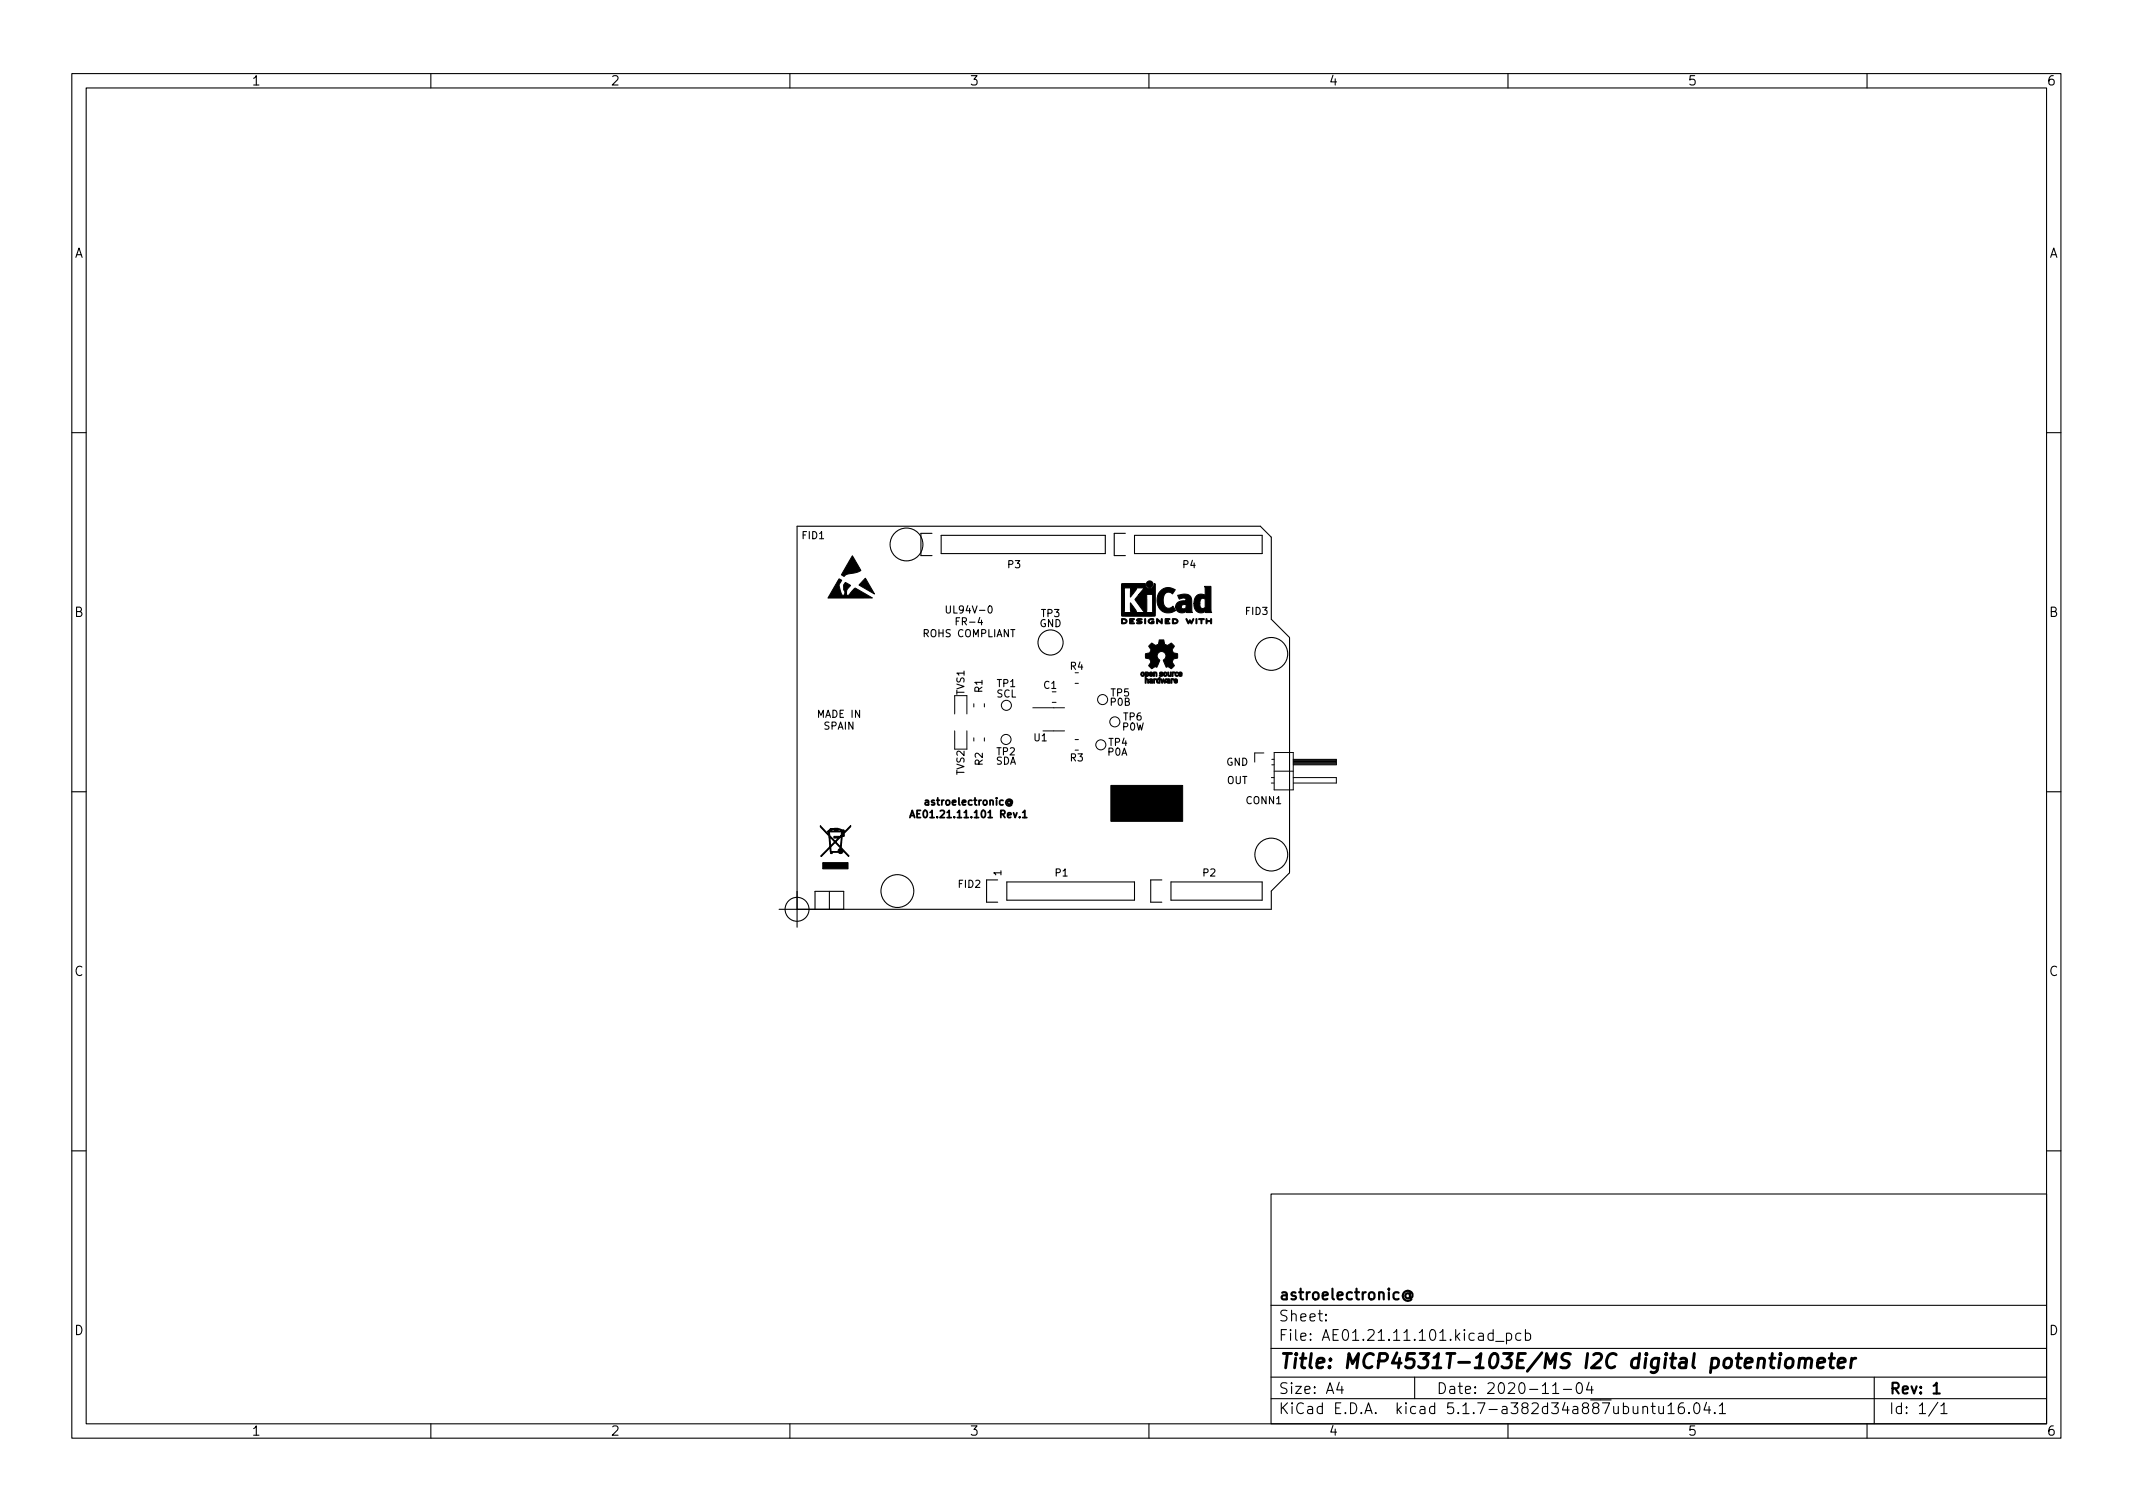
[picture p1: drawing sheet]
<svg xmlns="http://www.w3.org/2000/svg" width="297mm" height="210mm" viewBox="0 0 297 210" stroke-linecap="round" stroke-linejoin="round" font-family="sans-serif">
<defs><g id="words">
<text font-size="2.8" x="178" y="190.6">Title: MCP4531T-103E/MS I2C digital potentiometer</text>
<g font-size="2.1">
<text x="178" y="184">Sheet:</text>
<text x="178" y="181">astroelectronic@</text>
<text x="178" y="186.7">File: AE01.21.11.101.kicad_pcb</text>
<text x="178" y="196.9">KiCad E.D.A. kicad 5.1.7-a382d34a887ubuntu16.04.1</text>
<text x="178" y="194.1">Size: A4</text>
<text x="200" y="194.1">Date: 2020-11-04</text>
<text x="263" y="194.1">Rev: 1</text>
<text x="263" y="196.9">Id: 1/1</text>
</g>
<g font-size="1.8">
<text x="35" y="11.9">1</text>
<text x="85" y="11.9">2</text>
<text x="135" y="11.9">3</text>
<text x="185" y="11.9">4</text>
<text x="235" y="11.9">5</text>
<text x="285" y="11.9">6</text>
<text x="10.3" y="35.9">A</text>
<text x="285.3" y="35.9">A</text>
<text x="10.3" y="85.9">B</text>
<text x="285.3" y="85.9">B</text>
<text x="10.3" y="135.9">C</text>
<text x="285.3" y="135.9">C</text>
<text x="10.3" y="185.9">D</text>
<text x="285.3" y="185.9">D</text>
<text x="35" y="199.9">1</text>
<text x="85" y="199.9">2</text>
<text x="135" y="199.9">3</text>
<text x="185" y="199.9">4</text>
<text x="235" y="199.9">5</text>
<text x="285" y="199.9">6</text>
</g>
<g font-size="1.4">
<text x="111.7" y="75.1">FID1</text>
<text x="140.4" y="79.1">P3</text>
<text x="164.8" y="79.1">P4</text>
<text x="128.6" y="88.7">ROHS COMPLIANT</text>
<text x="132.2" y="85.4">UL94V-0</text>
<text x="133.4" y="87.1">FR-4</text>
<text x="144.8" y="87.3">GND</text>
<text x="145" y="85.9">TP3</text>
<text x="173.5" y="85.6">FID3</text>
<text x="138.9" y="95.7">TP1</text>
<text x="145.4" y="95.9">C1</text>
<text x="149.1" y="93.3">R4</text>
<text x="113.9" y="99.9">MADE IN</text>
<text x="114.7" y="101.6">SPAIN</text>
<text x="134.3" y="96.8" transform="rotate(-90 134.3 96.8)">TVS1</text>
<text x="136.8" y="96.4" transform="rotate(-90 136.8 96.4)">R1</text>
<text x="138.8" y="97.1">SCL</text>
<text x="154.6" y="98.3">P0B</text>
<text x="154.7" y="97">TP5</text>
<text x="156.3" y="101.7">P0W</text>
<text x="156.5" y="100.3">TP6</text>
<text x="134.3" y="107.9" transform="rotate(-90 134.3 107.9)">TVS2</text>
<text x="136.8" y="106.6" transform="rotate(-90 136.8 106.6)">R2</text>
<text x="138.6" y="106.5">SDA</text>
<text x="138.8" y="105.2">TP2</text>
<text x="144" y="103.2">U1</text>
<text x="149.1" y="106">R3</text>
<text x="154.2" y="105.2">P0A</text>
<text x="154.4" y="103.9">TP4</text>
<text x="170.8" y="106.6">GND</text>
<text x="127.8" y="113.9">AE01.21.11.101 Rev.1</text>
<text x="129.2" y="112.1">astroelectronic@</text>
<text x="170.8" y="109.2">OUT</text>
<text x="173.6" y="112">CONN1</text>
<text x="133.5" y="123.6">FID2</text>
<text x="139.4" y="121.9" transform="rotate(-90 139.4 121.9)">1</text>
<text x="147" y="122">P1</text>
<text x="167.6" y="122">P2</text>
</g>
</g></defs>
<g fill="none" stroke="#000" stroke-width=".15">
<path d="M10 10.2h277v190.1h-277zM12 12.2h273v186.1h-273zM60 10.2v2M110 10.2v2M160 10.2v2M210 10.2v2M260 10.2v2M10 60.2h2M129.8 74.3h-1.6v3.1h1.6M131.1 74.5h22.8v2.6h-22.8zM156.7 74.3h-1.5v3.1h1.5M158 74.5h17.8v2.6h-17.8z"/>
<path d="M285 60.2h2M10 110.2h2M285 110.2h2M108.5 126.6h68.5v-2.5l2.6-2.6v-32.7l-2.6-2.6v-11.4l-1.5-1.5h-64.5v55.8M113.5 126.6v-2.5h4v2.5M115.5 124.1v2.5M138.9 122.5h-1.5v3.1h1.5M140.2 122.8h17.8v2.5h-17.8zM161.8 122.5h-1.6v3.1h1.6M163.1 122.8h12.7v2.5h-12.7zM10 160.2h2M177 166.3h108v32h-108z"/>
<path d="M285 160.2h2M60 198.3v2M110 198.3v2M160 198.3v2M177 194.8h108M177 191.8h108M177 187.8h108M177 181.8h108M184.6 183.8l.1 .1h-.1v-.1v.1M184.6 183l.1 .1h-.1v-.1v.1M186.5 192.5l-.4 1h1M186.9 193v1"/>
<path d="M197 191.8v3M208.3 186.8h1.1M209.8 185.7l.4-.1 .3 .3v.4l-.1 .3h-.2h-.4M209.8 185.6v1.5M210 198.3v2M211.8 185.7l-.4-.1-.3 .3v.4l.1 .3h.2h.4M212.4 185.7l.5-.1 .2 .3v.4l-.1 .3h-.1h-.5M212.4 185.1v1.5M216.2 194h.9M217.7 193.5h1.2M219.6 192.7a.36 .36 0 0 1 .4-.2 .36 .36 0 0 1 .3 .3 .77 .77 0 0 1-.4 1.2 .91 .91 0 0 1-.3-1.3zM221.3 192.5l-.4 1h1"/>
<path d="M221.6 193v1M228.8 196a.37 .37 0 0 1 .6 0v.8M228.8 195.8v1M229.9 195.8h.6M230.1 195.3v1.3l.1 .2h.3M231 195.8l.1 1a.41 .41 0 0 0 .5-.1M231.6 195.8v1M232.3 195.8l.4-.5v1.5M232.3 196.8h.8M234.4 195.3a.59 .59 0 0 0-.7 .7v.5l.2 .3h.4l.2-.1 .1-.5-.2-.2-.4-.1-.3 .3M235.2 196.7l.1 .1h-.1h-.1l.1-.1v.1M236.1 195.4a.36 .36 0 0 1 .5 .2 .77 .77 0 0 1-.4 1.2 1 1 0 0 1-.1-1.4z"/>
<path d="M237.6 195.3l-.3 1h.9M238 195.8v1M238.8 196.7l.1 .1h-.1h-.1l.1-.1v.1M239.4 195.8l.5-.5v1.5M239.4 196.8h.9M260 198.3v2M261 191.8v6.5M269.9 195.3l-1.3 1.9M270.3 195.8l.4-.5v1.5M270.3 196.8h.8"/>
<circle cx="126.2" cy="75.8" r="2.29"/>
<circle cx="146.3" cy="89.5" r="1.75"/>
<circle cx="177" cy="91.1" r="2.29"/>
<circle cx="177" cy="119" r="2.29"/>
<circle cx="111" cy="126.6" r="1.67"/>
<circle cx="125" cy="124.1" r="2.29"/>
</g>
<path d="M196.3 180.2a.36 .36 0 0 0-.5 0 .36 .36 0 0 0 0 .5 .36 .36 0 0 0 .5-.1M196.3 180.1v.5l.2 .1a.61 .61 0 0 0-.1-.9 .61 .61 0 0 0-.8 .1 .71 .71 0 0 0 0 1 .71 .71 0 0 0 1 0M269.3 193l.4-.5v1.5M269.3 194h.8" fill="none" stroke="#000" stroke-width=".3"/>
<g fill="none" stroke="#000" stroke-width=".4">
<path d="M246.4 189.1h.8M246.8 188.5l-.2 1.7 .1 .2 .3 .1M247.9 189.1l-.2 1.4M248 188.5l-.2 .1 .1 .1 .1-.1v-.1l-.1 .2M248.8 189.3a.52 .52 0 0 1 .5-.2 .52 .52 0 0 1 .4 .4v.6a.55 .55 0 0 1-.6 .4 .55 .55 0 0 1-.5-.4zM250.6 189.3a.49 .49 0 0 1 .9 .1l-.2 1.1M250.6 189.1l-.1 1.4M251.5 189.4a.5 .5 0 0 1 .7-.2l.1 .2-.1 1.1M253.1 189.8l1-.2-.1-.4-.5-.1-.3 .3-.1 .8v.2l.2 .1 .6-.1M254.7 189.1h.8M255.1 188.5l-.2 1.7 .1 .2 .3 .1M256 189.8l1-.2-.1-.4-.2-.1-.6 .1-.1 .2-.1 .8 .1 .2 .2 .1 .6-.1"/>
<path d="M257.9 189.1l-.2 1.4M258.4 189.1a.59 .59 0 0 0-.6 .4"/>
</g>
<g fill="#000" stroke="#000" stroke-width=".14">
<path d="M118.7 77.4l1.2 2a2.9 2.9 0 0 1-1.9 .5l-.4 .4a.29 .29 0 0 1-.4-.2 .29 .29 0 0 1 .1-.4zM116.8 80.6a.27 .27 0 0 1 .4 .2 .27 .27 0 0 1-.2 .3v.1a1.88 1.88 0 0 0 .2 1.5v.1a.26 .26 0 0 0 .4 0 .26 .26 0 0 0 .1-.3 1.47 1.47 0 0 1-.1-1.3 .13 .13 0 0 1 .1-.1 .13 .13 0 0 1 .2 .1l.5 .3a1.16 1.16 0 0 0-.5 1.3 .38 .38 0 0 0 .6-.3l.4-.5a.25 .25 0 0 1 .3-.1 .25 .25 0 0 1 .2 .2l2.1 1.2h-6.2zM120.5 80.6v-.1l1.3 2.2-2.2-1.2zM156.2 86.2a.45 .45 0 0 1 .6 0 .45 .45 0 0 1 .1 .5 .58 .58 0 0 1-.7 .1v-.5h.1v.4h.1a.26 .26 0 0 0 .4-.2 .26 .26 0 0 0-.4-.2h-.2zM157.3 86.2h.7l-.1 .1h-.4l-.1 .1 .4 .1-.4 .1v.1l.6 .1-.4 .1a.2 .2 0 0 1-.3-.1 .2 .2 0 0 1 0-.2zM158.3 86.2h.1a.41 .41 0 0 1 .6 .1l-.6 .1a.52 .52 0 0 1 .7 .3l-.1 .1a.51 .51 0 0 1-.7-.1h.1a.32 .32 0 0 0 .5-.1h-.1a.32 .32 0 0 1-.4 0 .32 .32 0 0 1-.1-.4zM158.9 93.7a.28 .28 0 0 1 .4 0 .28 .28 0 0 1 0 .4 .28 .28 0 0 1-.4-.1v-.1h.1a.14 .14 0 0 0 .2 .1 .15 .15 0 0 0 0-.3 .14 .14 0 0 0-.2 .1l-.1 .1zM156.2 81.3h3.3a.61 .61 0 0 0 .6 .7 .61 .61 0 0 0 .6-.7h.2v4.4l-.1 .1h-.4h-4.2v-3.9h.3l.1 .2v2.8l-.1 .4h1l-.1-.3v-1.1l.8 1 .1 .4h1.1l-1.3-1.8 .5-.7h1l.1 1.7-.1 .8h1l-.1-.2v-2.3h-1.9l.8-.9h-1.1l-.1 .3-.8 .9v-.9l.1-.3h-1.3zM159.4 86.2h.1v.7l-.1-.1zM159.5 93.6h.1a.28 .28 0 0 1 .4 .3 .28 .28 0 0 1-.4 .2v.5l.2-.1 .1 .1 .1 .5h-.2v-.4l-.1-.1-.1 .5h-.1v-1.2h.1v.1a.13 .13 0 0 0 .2-.1 .13 .13 0 0 0-.2-.1v.1h-.1zM160.1 94.6a.28 .28 0 0 1 .3-.1 .28 .28 0 0 1 .1 .4v.2h-.4l-.1-.2 .3 .1 .1-.1h-.4l.1-.1 .3-.1zM160.1 93.6a.27 .27 0 0 1 .3 0 .27 .27 0 0 1 .1 .3h-.3l.1 .2 .2-.1a.25 .25 0 0 1-.4 .2 .25 .25 0 0 1-.1-.4h.4l-.1-.1-.3 .1z"/>
<path d="M160 86.3l.3-.2 .4 .1-.3 .1a.24 .24 0 0 0-.4 .2 .24 .24 0 0 0 .4 .2h.2l-.2-.1a.19 .19 0 0 1 .3-.1 .19 .19 0 0 1-.1 .3 .43 .43 0 0 1-.5 0 .43 .43 0 0 1-.1-.5zM160.7 94.5l.3 .1a.25 .25 0 0 0-.2 .3v.2h-.1zM160.6 93.6h.5v.6h-.1v-.3a.13 .13 0 0 0-.1-.2 .13 .13 0 0 0-.1 .2v.3h-.2zM161.1 86.1l.6 .5v-.4l.1-.1 .1 .5a.15 .15 0 0 1 0 .2 .15 .15 0 0 1-.3 0l-.4-.4v.3a.11 .11 0 0 1 0 .1 .11 .11 0 0 1-.1 0 .11 .11 0 0 1 0-.1zM161.1 94.6h.3v-.3h.1v.8h-.4v-.3h.1a.13 .13 0 0 0 .1 .2 .13 .13 0 0 0 .1-.2l-.1-.2-.1 .2h-.1zM161.5 93.6h.4v.1l-.3 .1a.24 .24 0 0 1 .3 .1 .24 .24 0 0 1-.1 .3 .24 .24 0 0 1-.3-.2h.3a.22 .22 0 0 1-.3-.1 .22 .22 0 0 1 0-.3zM161.6 94.5h.1l.1 .4 .2-.4h.1l.1 .4 .1-.4h.2l-.2 .6h-.1l-.2-.4-.1 .4h-.1zM160.2 89.7l.2-.2 .5 .4 .4-.2 .1-.6h.7l.1 .6 .4 .2 .5-.4 .4 .5a.57 .57 0 0 0-.2 .7 .57 .57 0 0 0 .7 .3v.6l-.2 .1a.54 .54 0 0 0-.5 .4 .54 .54 0 0 0 .2 .6l-.4 .4-.2-.1a.3 .3 0 0 0-.5-.1l-.4-.9a.63 .63 0 0 0 .4-.8 .63 .63 0 0 0-.8-.4 .63 .63 0 0 0-.4 .8l.2 .3a1.02 1.02 0 0 1-.2 .9l-.1 .1a.55 .55 0 0 0-.7 .2l-.1-.1a.35 .35 0 0 1-.3-.3 .35 .35 0 0 1 .2-.4l.1-.1a.55 .55 0 0 0-.7-.6l-.1-.6a.57 .57 0 0 0 .7-.3 .57 .57 0 0 0-.2-.7zM162.1 93.7a.28 .28 0 0 1 .4 0 .28 .28 0 0 1-.1 .4 .28 .28 0 0 1-.4-.1v-.1h.2v.1a.13 .13 0 0 0 .2 0 .13 .13 0 0 0-.1-.2 .13 .13 0 0 0-.1 0l-.2 .1zM162.3 86.1l.6 .1v.1h-.5v.1l.4 .1-.4 .1v.1l.5 .1v.1h-.4a.2 .2 0 0 1-.3-.1 .2 .2 0 0 1 0-.2zM162.6 93.6h.1v.2a.17 .17 0 0 0 0 .2 .17 .17 0 0 0 .2 0l.1-.4h.1v.6a.35 .35 0 0 1-.5-.3zM161.6 82.3a1.56 1.56 0 0 1 2.1-.2l-.4 .5a1.17 1.17 0 0 0-1 0 1.41 1.41 0 0 0 .3 2.1 .8 .8 0 0 0 .7-.3l.4 .6a1.63 1.63 0 0 1-1.9 .1 1.63 1.63 0 0 1-.7-1.8l.2-.6z"/>
<path d="M162.5 94.6a.28 .28 0 0 1 .4-.1 .28 .28 0 0 1 .1 .4v.2h-.4l-.1-.2 .3 .1v-.1h-.3v-.1l.3-.1zM163.1 94.5l.4 .1-.3 .1v.4h-.1zM163.3 86.2a.56 .56 0 0 1 .8 .4l-.3 .2h-.5v-.1h.2a.26 .26 0 0 0 .4-.2 .26 .26 0 0 0-.4-.2h-.1v.4h-.1zM163.2 93.6h.4l-.2 .2v.4h-.2zM163.5 94.6l.1-.1a.27 .27 0 0 1 .3 .1 .27 .27 0 0 1 .1 .3h-.4l.1 .1h.2a.25 .25 0 0 1-.3 .1 .25 .25 0 0 1-.1-.3l.3-.1a.12 .12 0 0 0-.1-.1 .12 .12 0 0 0-.1 .2h-.1zM163.7 93.6h.3l.1 .1a.2 .2 0 0 0-.3 .1 .2 .2 0 0 0 0 .2 .2 .2 0 0 0 .3 0 .28 .28 0 0 1-.4 .1 .28 .28 0 0 1 0-.5zM164.2 93.6l.4 .1v.2l-.3 .1 .1 .1 .1-.1 .1 .1a.28 .28 0 0 1-.4 0 .28 .28 0 0 1-.1-.3h.4l-.1-.1-.3 .1zM164 82.9h.1a1.61 1.61 0 0 1 1.7 .2l.1 .4 .2 1.8h-.9v-.2a.88 .88 0 0 1-.9 .2 .88 .88 0 0 1-.6-.8h.8a.38 .38 0 0 0 .3 .3 .38 .38 0 0 0 .4-.2v-.3a.44 .44 0 0 0-.7 .2h-.8a1 1 0 0 1 1.3-.8h.2a.54 .54 0 0 0-.4-.5 .54 .54 0 0 0-.6 .2zM165.2 86.2l.3 .4 .1-.1a.16 .16 0 0 1 .1-.2 .16 .16 0 0 1 .2 .2v.1l.2-.4h.1l-.2 .7-.1-.1-.2-.3-.2 .4zM166.5 86.2h.2l-.1 .7-.1-.1zM166.9 86.2h.8v.1h-.3l-.1 .6-.1-.1v-.5h-.3zM167.7 81.7h.9v3.2l.1 .4h-.8v-.2a1 1 0 0 1-1.2 .1 1 1 0 0 1-.4-1.2h.8a.46 .46 0 0 0 .1 .6 .46 .46 0 0 0 .6 0v-1.2a.46 .46 0 0 0-.5 0 .46 .46 0 0 0-.2 .6h-.8a1.04 1.04 0 0 1 1.3-1.2l.2 .1v-1z"/>
<path d="M168 86.2h.1v.2h.5v-.2h.1v.6h-.1v-.2h-.5v.2h-.1zM114.2 115l1.2 1.2v-.4l.1 .1a.86 .86 0 0 0 .5 .9l.3 .3 .4-.4h-.6v-.2h.8v.1l.2-.3 .4 .1v-.3l-.2 .2h-.2l.1-.5h-2v-.1h.2h1.8l-.5-.2v.1h-.6a.18 .18 0 0 0-.2-.1 .18 .18 0 0 0-.1 .2h-.2v-.1l-.2 .1 .2-.3 1 .1-1-.1 .6-.1h.5l.5 .2a.2 .2 0 0 1 .3 .1 .2 .2 0 0 1 0 .3h-.2v.1l1.2-1.1v.2l-.9 .9v.5h-.3l-.1 .9a.76 .76 0 0 0 .3 1l.7 .8v.1l-.8-.8a.36 .36 0 0 1-.3 .4 .36 .36 0 0 1-.4-.2h-.8v.2h-.2l-.1-.8-1.2 1.1h-.1l1.2-1.3h.2v.7h1l.1-.3 .2-.2-.7-.8-.6 .6h-.2l-.1-1.4h.2l.1 1.3 .5-.6h.2l.6 .7 .2-1.4-.8 .7h-.2l-.6-.7h-.2v-.1l-1.2-1.3zM154.7 109.4h10v5h-10zM114.6 120.1h3.5v.9h-3.5z"/>
<circle cx="160.1" cy="81.3" r=".47"/>
</g>
<path d="M126.7 113.8l.3-1 .4 1M126.8 113.6h.5M142.4 113.1l.3-.3v1M142.4 113.8h.6" fill="none" stroke="#000" stroke-width=".25"/>
<g fill="none" stroke="#000" stroke-width=".14">
<path d="M132.9 96.9v2.5M134.6 96.9v2.5M135.6 98v.4M137.1 98v.4M143.8 98.6h4.4M146.5 97.8h.6M149.7 95.1h.5M132.9 101.8v2.5M134.6 101.8v2.5M135.6 102.7v.5M137.1 102.7v.5M145.2 101.8h3"/>
<path d="M149.7 104.4h.5M149.7 103h.5M176 104.8h-1.3v1.3M177 108.3h.4M177 109h.4M177.1 105.7h.3M177.1 106.5h.3M177.4 104.8h2.7v5.2h-2.7zM177.4 107.4h2.7M180.1 105.7h6v.8h-6M180.1 108.3h6v.7h-6M180.1 105.8h6"/>
<path d="M180.1 105.9h6M180.1 106h6M180.1 106.2h6M180.1 106.3h6M180.1 106.4h6"/>
<circle cx="140.1" cy="98.2" r=".7"/>
<circle cx="153.5" cy="97.4" r=".7"/>
<circle cx="140.1" cy="103" r=".7"/>
<circle cx="153.3" cy="103.7" r=".7"/>
<circle cx="155.2" cy="100.5" r=".7"/>
</g>
<use href="#words"/>
</svg>
